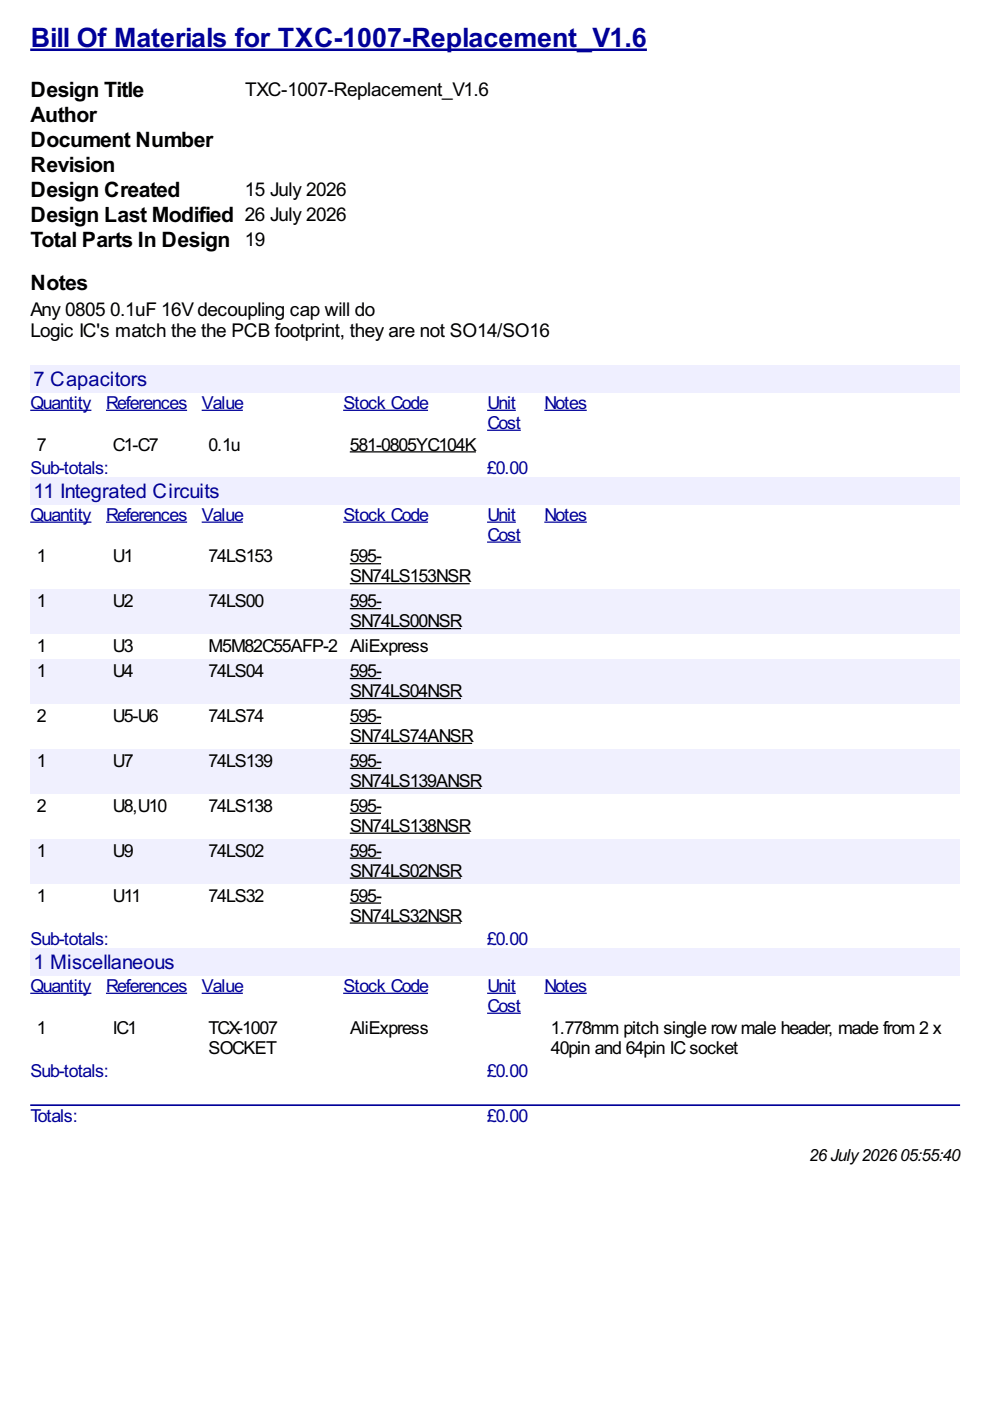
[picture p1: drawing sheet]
<svg xmlns="http://www.w3.org/2000/svg" width="210mm" height="297mm" viewBox="0 0 210 297" stroke-linecap="round" stroke-linejoin="round" font-family="sans-serif">
<defs><g id="words">
<text font-size="6.3" fill="#009" x="6.5" y="10">Bill Of Materials for TXC-1007-Replacement_V1.6</text>
<g font-size="5">
<text x="6.5" y="20.6">Design Title</text>
<text x="6.5" y="25.9">Author</text>
<text x="6.5" y="31.2">Document Number</text>
<text x="6.5" y="36.5">Revision</text>
<text x="6.5" y="41.8">Design Created</text>
<text x="6.5" y="47.1">Design Last Modified 26 July 2026</text>
<text x="6.5" y="52.3">Total Parts In Design 19</text>
<text x="6.5" y="61.5">Notes</text>
</g>
<g font-size="4.8" fill="#009">
<text x="7.1" y="81.9">7 Capacitors</text>
<text x="7.1" y="105.6">11 Integrated Circuits</text>
<text x="7.1" y="205.5">1 Miscellaneous</text>
</g>
<g font-size="4.5">
<text x="52" y="20.3">TXC-1007-Replacement_V1.6</text>
<text x="51.9" y="41.5">15 July 2026</text>
<text x="6.5" y="67">Any 0805</text>
<text x="6.5" y="71.5">Logic IC's match the the PCB footprint, they are not SO14/SO16</text>
<text x="23.3" y="67">0.1uF 16Vdecoupling cap will do</text>
</g>
<g font-size="4.2" fill="#009">
<text x="6.5" y="86.7">Quantity</text>
<text x="22.5" y="86.7">References</text>
<text x="42.8" y="86.7">Value</text>
<text x="72.8" y="86.7">Stock Code</text>
<text x="103.3" y="86.7">Unit</text>
<text x="115.5" y="86.7">Notes</text>
<text x="103.3" y="91">Cost</text>
<text x="6.5" y="100.5">Sub-totals:</text>
<text x="103.3" y="100.5">£0.00</text>
<text x="6.5" y="110.4">Quantity</text>
<text x="22.5" y="110.4">References</text>
<text x="42.8" y="110.4">Value</text>
<text x="72.8" y="110.4">Stock Code</text>
<text x="103.3" y="110.4">Unit</text>
<text x="115.5" y="110.4">Notes</text>
<text x="103.3" y="114.7">Cost</text>
<text x="6.5" y="200.4">Sub-totals:</text>
<text x="103.3" y="200.4">£0.00</text>
<text x="6.5" y="210.3">Quantity</text>
<text x="22.5" y="210.3">References</text>
<text x="42.8" y="210.3">Value</text>
<text x="72.8" y="210.3">Stock Code</text>
<text x="103.3" y="210.3">Unit</text>
<text x="103.3" y="214.6">Cost</text>
<text x="115.5" y="210.3">Notes</text>
<text x="6.5" y="228.3">Sub-totals:</text>
<text x="103.3" y="228.3">£0.00</text>
<text x="6.5" y="237.9">Totals:</text>
<text x="103.3" y="237.9">£0.00</text>
</g>
<g font-size="4.2">
<text x="7.8" y="95.5">7</text>
<text x="23.9" y="95.5">C1-C7</text>
<text x="44.2" y="95.5">0.1u</text>
<text x="74.2" y="95.5">581-0805YC104K</text>
<text x="7.8" y="119.3">1</text>
<text x="23.9" y="119.3">U1</text>
<text x="44.2" y="119.3">74LS153</text>
<text x="74.2" y="119.3">595-</text>
<text x="74.2" y="123.5">SN74LS153NSR</text>
<text x="7.8" y="128.8">1</text>
<text x="23.9" y="128.8">U2</text>
<text x="44.2" y="128.8">74LS00</text>
<text x="74.2" y="128.8">595-</text>
<text x="74.2" y="133">SN74LS00NSR</text>
<text x="7.8" y="138.3">1</text>
<text x="7.8" y="143.6">1</text>
<text x="23.9" y="138.3">U3</text>
<text x="23.9" y="143.6">U4</text>
<text x="44.2" y="143.6">74LS04</text>
<text x="44.2" y="138.3">M5M82C55AFP-2 AliExpress</text>
<text x="74.2" y="143.6">595-</text>
<text x="74.2" y="147.8">SN74LS04NSR</text>
<text x="7.8" y="153.1">2</text>
<text x="23.9" y="153.1">U5-U6</text>
<text x="44.2" y="153.1">74LS74</text>
<text x="74.2" y="153.1">595-</text>
<text x="74.2" y="157.3">SN74LS74ANSR</text>
<text x="7.8" y="162.6">1</text>
<text x="23.9" y="162.6">U7</text>
<text x="44.2" y="162.6">74LS139</text>
<text x="74.2" y="162.6">595-</text>
<text x="74.2" y="166.9">SN74LS139ANSR</text>
<text x="7.8" y="172.2">2</text>
<text x="23.9" y="172.2">U8,U10</text>
<text x="44.2" y="172.2">74LS138</text>
<text x="74.2" y="172.2">595-</text>
<text x="74.2" y="176.4">SN74LS138NSR</text>
<text x="7.8" y="181.7">1</text>
<text x="23.9" y="181.7">U9</text>
<text x="44.2" y="181.7">74LS02</text>
<text x="74.2" y="181.7">595-</text>
<text x="74.2" y="185.9">SN74LS02NSR</text>
<text x="7.8" y="191.2">1</text>
<text x="23.9" y="191.2">U11</text>
<text x="44.2" y="191.2">74LS32</text>
<text x="74.2" y="191.2">595-</text>
<text x="74.2" y="195.4">SN74LS32NSR</text>
<text x="7.8" y="219.1">1</text>
<text x="23.9" y="219.1">IC1</text>
<text x="44.2" y="219.1">TCX-1007</text>
<text x="74.2" y="219.1">AliExpress</text>
<text x="116.8" y="219.1">1.778mm pitch single row male header, made from 2 x</text>
<text x="44.2" y="223.4">SOCKET</text>
<text x="116.8" y="223.4">40pin and 64pin ICsocket</text>
</g>
<text font-size="4" x="171.5" y="246.1">26 July202605:55:40</text>
</g></defs>
<path d="M6.4 10.6h130.8" fill="none" stroke="#009" stroke-width=".53"/>
<g fill="#efefff">
<path d="M6.4 77.6h197.2v5.7h-197.2z"/>
<path d="M6.9 77.8h24.1v4.7h-24.1z"/>
</g>
<path d="M6.4 87h13M22.5 87h17.2M42.8 87h8.7M72.8 87h18M103.3 87h6.1M103.3 91.2h7.1M115.4 87h9" fill="none" stroke="#009" stroke-width=".26"/>
<path d="M74.2 95.8h26.7" fill="none" stroke="#000" stroke-width=".26"/>
<g fill="#efefff">
<path d="M6.4 101.3h197.2v5.7h-197.2z"/>
<path d="M6.9 101.6h39.4v4.7h-39.4z"/>
</g>
<path d="M6.4 110.7h13M22.5 110.7h17.2M42.8 110.7h8.7M72.8 110.7h18M103.3 110.7h6.1M103.3 114.9h7.1M115.4 110.7h9" fill="none" stroke="#009" stroke-width=".26"/>
<path d="M74.2 119.5h6.6M74.2 123.8h25.4" fill="none" stroke="#000" stroke-width=".26"/>
<g fill="#f0f0fe">
<path d="M6.4 125h16.1v9.5h-16.1z"/>
<path d="M7.7 125.1h1.8v4.2h-1.8z"/>
<path d="M22.5 125h20.3v9.5h-20.3z"/>
<path d="M23.8 125.1h4.3v4.2h-4.3z"/>
<path d="M42.8 125h30v9.5h-30z"/>
<path d="M43.9 125.1h11.7v4.2h-11.7z"/>
<path d="M72.8 125h30.5v9.5h-30.5z"/>
<path d="M74.1 125.1h6.6v4.2h-6.6z"/>
</g>
<path d="M74.2 129h6.6" fill="none" stroke="#000" stroke-width=".26"/>
<path d="M74.1 129.3h23.6v4.3h-23.6z" fill="#f0f0fe"/>
<path d="M74.2 133.3h23.5" fill="none" stroke="#000" stroke-width=".26"/>
<g fill="#f0f0fe">
<path d="M103.3 125h12.1v9.5h-12.1z"/>
<path d="M115.4 125h88.2v9.5h-88.2z"/>
<path d="M6.4 139.8h16.1v9.5h-16.1z"/>
<path d="M7.7 139.9h1.8v4.3h-1.8z"/>
<path d="M22.5 139.8h20.3v9.5h-20.3z"/>
<path d="M23.8 139.9h4.3v4.3h-4.3z"/>
<path d="M42.8 139.8h30v9.5h-30z"/>
<path d="M43.9 139.9h11.7v4.3h-11.7z"/>
<path d="M72.8 139.8h30.5v9.5h-30.5z"/>
<path d="M74.1 139.9h6.6v4.3h-6.6z"/>
</g>
<path d="M74.2 143.9h6.6" fill="none" stroke="#000" stroke-width=".26"/>
<path d="M74.1 144.2h23.6v4.2h-23.6z" fill="#f0f0fe"/>
<path d="M74.2 148.1h23.5" fill="none" stroke="#000" stroke-width=".26"/>
<g fill="#f0f0fe">
<path d="M103.3 139.8h12.1v9.5h-12.1z"/>
<path d="M115.4 139.8h88.2v9.5h-88.2z"/>
</g>
<path d="M74.2 153.4h6.6M74.2 157.6h25.9" fill="none" stroke="#000" stroke-width=".26"/>
<g fill="#f0f0fe">
<path d="M6.4 158.8h16.1v9.6h-16.1z"/>
<path d="M7.7 159h1.8v4.2h-1.8z"/>
<path d="M22.5 158.8h20.3v9.6h-20.3z"/>
<path d="M23.8 159h4.3v4.2h-4.3z"/>
<path d="M42.8 158.8h30v9.6h-30z"/>
<path d="M43.9 159h13.5v4.2h-13.5z"/>
<path d="M72.8 158.8h30.5v9.6h-30.5z"/>
<path d="M74.1 159h6.6v4.2h-6.6z"/>
</g>
<path d="M74.2 162.9h6.6" fill="none" stroke="#000" stroke-width=".26"/>
<path d="M74.1 163.2h27.8v4.2h-27.8z" fill="#f0f0fe"/>
<path d="M74.2 167.1h27.8" fill="none" stroke="#000" stroke-width=".26"/>
<g fill="#f0f0fe">
<path d="M103.3 158.8h12.1v9.6h-12.1z"/>
<path d="M115.4 158.8h88.2v9.6h-88.2z"/>
</g>
<path d="M74.2 172.4h6.6M74.2 176.7h25.4" fill="none" stroke="#000" stroke-width=".26"/>
<g fill="#f0f0fe">
<path d="M6.4 177.9h16.1v9.5h-16.1z"/>
<path d="M7.7 178h1.8v4.2h-1.8z"/>
<path d="M22.5 177.9h20.3v9.5h-20.3z"/>
<path d="M23.8 178h4.3v4.2h-4.3z"/>
<path d="M42.8 177.9h30v9.5h-30z"/>
<path d="M43.9 178h11.7v4.2h-11.7z"/>
<path d="M72.8 177.9h30.5v9.5h-30.5z"/>
<path d="M74.1 178h6.6v4.2h-6.6z"/>
</g>
<path d="M74.2 181.9h6.6" fill="none" stroke="#000" stroke-width=".26"/>
<path d="M74.1 182.2h23.6v4.3h-23.6z" fill="#f0f0fe"/>
<path d="M74.2 186.2h23.5" fill="none" stroke="#000" stroke-width=".26"/>
<g fill="#f0f0fe">
<path d="M103.3 177.9h12.1v9.5h-12.1z"/>
<path d="M115.4 177.9h88.2v9.5h-88.2z"/>
</g>
<path d="M74.2 191.5h6.6M74.2 195.7h23.5" fill="none" stroke="#000" stroke-width=".26"/>
<g fill="#efefff">
<path d="M6.4 201.2h197.2v5.7h-197.2z"/>
<path d="M6.9 201.3h29.9v4.7h-29.9z"/>
</g>
<path d="M6.4 210.6h13M22.5 210.6h17.2M42.8 210.6h8.7M72.8 210.6h18M103.3 210.6h6.1M103.3 214.8h7.1M115.4 210.6h9" fill="none" stroke="#009" stroke-width=".26"/>
<path d="M6.6 234.3h196.8" fill="none" stroke="#009" stroke-width=".35"/>
<use href="#words"/>
</svg>
